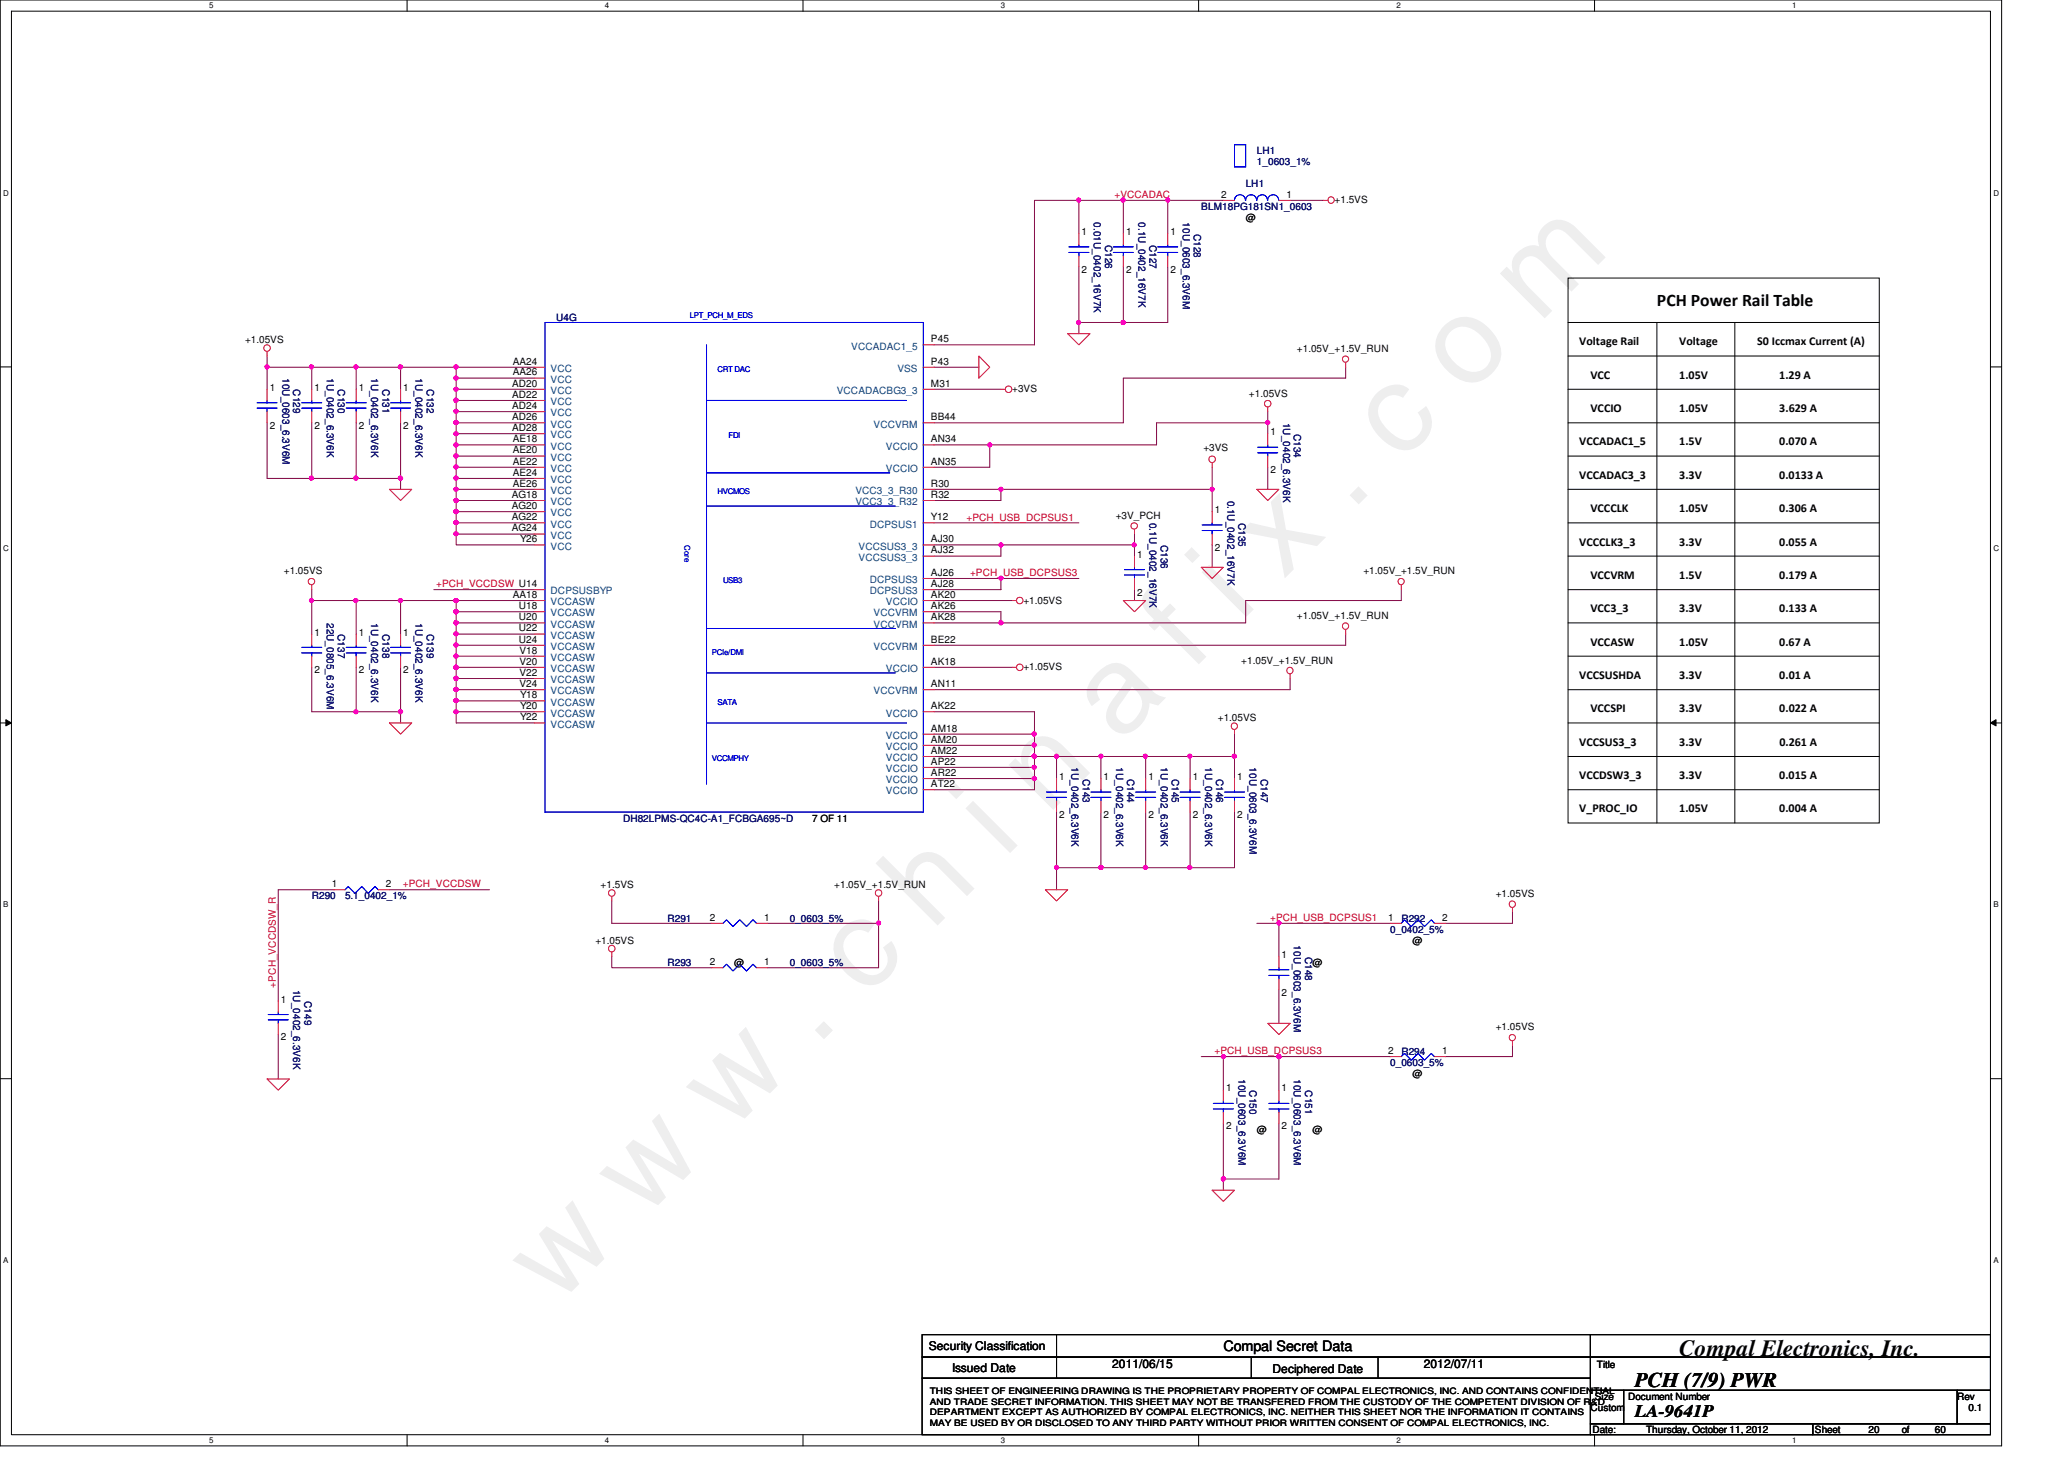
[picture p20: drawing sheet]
<svg xmlns="http://www.w3.org/2000/svg" width="297mm" height="210mm" viewBox="0 0 297 210" stroke-linecap="round" stroke-linejoin="round" font-family="sans-serif">
<defs><g id="words">
<text font-size="17.6" fill="#f0f" x="80.1" y="188" transform="rotate(-45 80.1 188)">w w w . c h i n a f i x . c o m</text>
<text font-size="3.3" x="241.7" y="195.1">Compal Electronics, Inc.</text>
<text font-size="3" x="235.3" y="199.6">PCH (7/9) PWR</text>
<g font-size="2.5">
<text x="238.5" y="44">PCH Power Rail Table</text>
<text x="235.3" y="203.9">LA-9641P</text>
</g>
<text font-size="2.1" x="176.1" y="194.4">Compal Secret Data</text>
<g font-size="1.7">
<text x="227.3" y="49.7">Voltage Rail</text>
<text x="241.7" y="49.7">Voltage</text>
<text x="252.9" y="49.7">S0 Iccmax Current (A)</text>
<text x="228.9" y="54.5">VCC</text>
<text x="228.9" y="59.3">VCCIO</text>
<text x="241.7" y="59.3">1.05V</text>
<text x="241.7" y="54.5">1.05V</text>
<text x="256.1" y="54.5">1.29 A</text>
<text x="256.1" y="59.3">3.629 A</text>
<text x="227.3" y="64.1">VCCADAC1_5</text>
<text x="241.7" y="64.1">1.5V</text>
<text x="256.1" y="64.1">0.070 A</text>
<text x="227.3" y="68.9">VCCADAC3_3</text>
<text x="241.7" y="68.9">3.3V</text>
<text x="256.1" y="68.9">0.0133 A</text>
<text x="228.9" y="73.7">VCCCLK</text>
<text x="241.7" y="73.7">1.05V</text>
<text x="256.1" y="73.7">0.306 A</text>
<text x="227.3" y="78.5">VCCCLK3_3</text>
<text x="228.9" y="83.3">VCCVRM</text>
<text x="241.7" y="78.5">3.3V</text>
<text x="241.7" y="83.3">1.5V</text>
<text x="256.1" y="83.3">0.179 A</text>
<text x="256.1" y="78.5">0.055 A</text>
<text x="228.9" y="88.1">VCC3_3</text>
<text x="241.7" y="88.1">3.3V</text>
<text x="256.1" y="88.1">0.133 A</text>
<text x="228.9" y="92.9">VCCASW</text>
<text x="241.7" y="92.9">1.05V</text>
<text x="256.1" y="92.9">0.67 A</text>
<text x="227.3" y="97.7">VCCSUSHDA</text>
<text x="241.7" y="97.7">3.3V</text>
<text x="256.1" y="97.7">0.01 A</text>
<text x="227.3" y="107.3">VCCSUS3_3</text>
<text x="228.9" y="102.5">VCCSPI</text>
<text x="241.7" y="102.5">3.3V</text>
<text x="241.7" y="107.3">3.3V</text>
<text x="256.1" y="102.5">0.022 A</text>
<text x="256.1" y="107.3">0.261 A</text>
<text x="227.3" y="112.1">VCCDSW3_3</text>
<text x="241.7" y="112.1">3.3V</text>
<text x="256.1" y="112.1">0.015 A</text>
<text x="227.3" y="116.9">V_PROC_IO</text>
<text x="241.7" y="116.9">1.05V</text>
<text x="256.1" y="116.9">0.004 A</text>
<text x="133.7" y="194.3">Security Classification</text>
<text x="137" y="197.3">Issued Date</text>
<text x="160.1" y="196.8">2011/06/15</text>
<text x="183.1" y="197.5">Deciphered Date</text>
<text x="204.9" y="196.8">2012/07/11</text>
</g>
<g font-size="1.4" fill="#000080">
<text x="180.9" y="22.2">LH1</text>
<text x="180.9" y="23.7">1_0603_1%</text>
<text x="179.3" y="27">LH1</text>
<text x="157.4" y="32" transform="rotate(90 157.4 32)">0.01U_0402_16V7K</text>
<text x="159" y="35.2" transform="rotate(90 159 35.2)">C126</text>
<text x="163.8" y="32" transform="rotate(90 163.8 32)">0.1U_0402_16V7K</text>
<text x="165.4" y="35.2" transform="rotate(90 165.4 35.2)">C127</text>
<text x="170.2" y="32" transform="rotate(90 170.2 32)">10U_0603_6.3V6M</text>
<text x="171.8" y="33.6" transform="rotate(90 171.8 33.6)">C128</text>
<text x="172.9" y="30.2">BLM18PG181SN1_0603</text>
<text x="80" y="46.2">U4G</text>
<text x="40.6" y="54.4" transform="rotate(90 40.6 54.4)">10U_0603_6.3V6M</text>
<text x="42.2" y="56" transform="rotate(90 42.2 56)">C129</text>
<text x="47" y="54.4" transform="rotate(90 47 54.4)">1U_0402_6.3V6K</text>
<text x="48.6" y="56" transform="rotate(90 48.6 56)">C130</text>
<text x="53.4" y="54.4" transform="rotate(90 53.4 54.4)">1U_0402_6.3V6K</text>
<text x="55" y="56" transform="rotate(90 55 56)">C131</text>
<text x="59.8" y="54.4" transform="rotate(90 59.8 54.4)">1U_0402_6.3V6K</text>
<text x="61.4" y="56" transform="rotate(90 61.4 56)">C132</text>
<text x="184.7" y="60.8" transform="rotate(90 184.7 60.8)">1U_0402_6.3V6K</text>
<text x="186.2" y="62.4" transform="rotate(90 186.2 62.4)">C134</text>
<text x="165.4" y="75.2" transform="rotate(90 165.4 75.2)">0.1U_0402_16V7K</text>
<text x="176.7" y="72" transform="rotate(90 176.7 72)">0.1U_0402_16V7K</text>
<text x="178.2" y="75.2" transform="rotate(90 178.2 75.2)">C135</text>
<text x="167" y="78.4" transform="rotate(90 167 78.4)">C136</text>
<text x="47" y="89.6" transform="rotate(90 47 89.6)">22U_0805_6.3V6M</text>
<text x="53.4" y="89.6" transform="rotate(90 53.4 89.6)">1U_0402_6.3V6K</text>
<text x="59.8" y="89.6" transform="rotate(90 59.8 89.6)">1U_0402_6.3V6K</text>
<text x="48.6" y="91.2" transform="rotate(90 48.6 91.2)">C137</text>
<text x="55" y="91.2" transform="rotate(90 55 91.2)">C138</text>
<text x="61.4" y="91.2" transform="rotate(90 61.4 91.2)">C139</text>
<text x="154.2" y="110.4" transform="rotate(90 154.2 110.4)">1U_0402_6.3V6K</text>
<text x="155.8" y="112" transform="rotate(90 155.8 112)">C143</text>
<text x="160.7" y="110.4" transform="rotate(90 160.7 110.4)">1U_0402_6.3V6K</text>
<text x="162.2" y="112" transform="rotate(90 162.2 112)">C144</text>
<text x="167" y="110.4" transform="rotate(90 167 110.4)">1U_0402_6.3V6K</text>
<text x="168.7" y="112" transform="rotate(90 168.7 112)">C145</text>
<text x="173.4" y="110.4" transform="rotate(90 173.4 110.4)">1U_0402_6.3V6K</text>
<text x="175" y="112" transform="rotate(90 175 112)">C146</text>
<text x="179.8" y="110.4" transform="rotate(90 179.8 110.4)">10U_0603_6.3V6M</text>
<text x="181.4" y="112" transform="rotate(90 181.4 112)">C147</text>
<text x="89.7" y="118.2">DH82LPMS-QC4C-A1_FCBGA695~D</text>
<text x="44.9" y="129.4">R290</text>
<text x="49.7" y="129.4">5.1_0402_1%</text>
<text x="96.1" y="132.6">R291</text>
<text x="113.7" y="132.6">0_0603_5%</text>
<text x="186.2" y="136" transform="rotate(90 186.2 136)">10U_0603_6.3V6M</text>
<text x="187.8" y="137.6" transform="rotate(90 187.8 137.6)">C148</text>
<text x="200.1" y="134.2">0_0402_5%</text>
<text x="201.7" y="132.6">R292</text>
<text x="42.2" y="142.4" transform="rotate(90 42.2 142.4)">1U_0402_6.3V6K</text>
<text x="96.1" y="139">R293</text>
<text x="113.7" y="139">0_0603_5%</text>
<text x="43.8" y="144" transform="rotate(90 43.8 144)">C149</text>
<text x="178.2" y="155.2" transform="rotate(90 178.2 155.2)">10U_0603_6.3V6M</text>
<text x="186.2" y="155.2" transform="rotate(90 186.2 155.2)">10U_0603_6.3V6M</text>
<text x="200.1" y="153.4">0_0603_5%</text>
<text x="201.7" y="151.8">R294</text>
<text x="179.8" y="156.8" transform="rotate(90 179.8 156.8)">C150</text>
<text x="187.8" y="156.8" transform="rotate(90 187.8 156.8)">C151</text>
</g>
<g font-size="1.4" fill="#f00">
<text x="160.4" y="28.5">+VCCADAC</text>
<text x="139.1" y="74.9">+PCH_USB_DCPSUS1</text>
<text x="139.6" y="82.9">+PCH_USB_DCPSUS3</text>
<text x="62.8" y="84.5">+PCH_VCCDSW U14</text>
<text x="58" y="127.7">+PCH_VCCDSW</text>
<text x="182.8" y="132.5">+PCH_USB_DCPSUS1</text>
<text x="39.7" y="142.1" transform="rotate(-90 39.7 142.1)">+PCH_VCCDSW_R</text>
<text x="174.8" y="151.7">+PCH_USB_DCPSUS3</text>
</g>
<g font-size="1.4">
<text x="175.8" y="28.4">2</text>
<text x="185.2" y="28.4">1</text>
<text x="192.1" y="29.2">+1.5VS</text>
<text x="155.7" y="33.8">1</text>
<text x="162" y="33.8">1</text>
<text x="168.4" y="33.8">1</text>
<text x="179.3" y="31.7">@</text>
<text x="155.7" y="39.3">2</text>
<text x="162" y="39.3">2</text>
<text x="168.4" y="39.3">2</text>
<text x="35.3" y="49.4">+1.05VS</text>
<text x="73.8" y="52.5">AA24</text>
<text x="134" y="49.2">P45</text>
<text x="134" y="52.5">P43</text>
<text x="186.6" y="50.6">+1.05V_+1.5V_RUN</text>
<text x="38.8" y="56.2">1</text>
<text x="45.3" y="56.2">1</text>
<text x="51.6" y="56.2">1</text>
<text x="58" y="56.2">1</text>
<text x="73.7" y="55.6">AD20</text>
<text x="73.7" y="58.8">AD24</text>
<text x="73.7" y="57.2">AD22</text>
<text x="73.8" y="54">AA26</text>
<text x="134" y="55.6">M31</text>
<text x="145.7" y="56.4">+3VS</text>
<text x="179.7" y="57.1">+1.05VS</text>
<text x="38.8" y="61.7">2</text>
<text x="45.3" y="61.7">2</text>
<text x="51.6" y="61.7">2</text>
<text x="58" y="61.7">2</text>
<text x="73.7" y="60.5">AD26</text>
<text x="73.7" y="62">AD28</text>
<text x="73.8" y="63.6">AE18</text>
<text x="73.8" y="65.2">AE20</text>
<text x="134" y="60.5">BB44</text>
<text x="134" y="63.6">AN34</text>
<text x="173.2" y="64.9">+3VS</text>
<text x="182.8" y="62.6">1</text>
<text x="73.7" y="71.6">AG18</text>
<text x="73.8" y="66.8">AE22</text>
<text x="73.8" y="70">AE26</text>
<text x="73.8" y="68.5">AE24</text>
<text x="134" y="70">R30</text>
<text x="134" y="71.6">R32</text>
<text x="134" y="66.8">AN35</text>
<text x="182.8" y="68.1">2</text>
<text x="73.7" y="76.5">AG24</text>
<text x="73.7" y="74.8">AG22</text>
<text x="73.7" y="73.2">AG20</text>
<text x="134" y="74.8">Y12</text>
<text x="160.6" y="74.6">+3V_PCH</text>
<text x="174.8" y="73.8">1</text>
<text x="40.8" y="82.6">+1.05VS</text>
<text x="74.8" y="78">Y26</text>
<text x="134" y="78">AJ30</text>
<text x="134" y="79.6">AJ32</text>
<text x="134" y="82.8">AJ26</text>
<text x="163.7" y="80.2">1</text>
<text x="174.8" y="79.3">2</text>
<text x="196.2" y="82.6">+1.05V_+1.5V_RUN</text>
<text x="73.8" y="86">AA18</text>
<text x="74.7" y="89.2">U20</text>
<text x="74.7" y="87.6">U18</text>
<text x="134" y="87.6">AK26</text>
<text x="134" y="89.2">AK28</text>
<text x="134" y="86">AK20</text>
<text x="134" y="84.5">AJ28</text>
<text x="147.3" y="86.8">+1.05VS</text>
<text x="163.7" y="85.7">2</text>
<text x="186.6" y="89.1">+1.05V_+1.5V_RUN</text>
<text x="45.3" y="91.4">1</text>
<text x="51.6" y="91.4">1</text>
<text x="58" y="91.4">1</text>
<text x="74.7" y="90.8">U22</text>
<text x="74.7" y="92.5">U24</text>
<text x="74.8" y="94">V18</text>
<text x="74.8" y="95.6">V20</text>
<text x="134" y="92.5">BE22</text>
<text x="134" y="95.6">AK18</text>
<text x="178.6" y="95.5">+1.05V_+1.5V_RUN</text>
<text x="45.3" y="96.9">2</text>
<text x="51.6" y="96.9">2</text>
<text x="58" y="96.9">2</text>
<text x="74.8" y="97.2">V22</text>
<text x="74.8" y="98.8">V24</text>
<text x="74.8" y="100.5">Y18</text>
<text x="134" y="98.8">AN11</text>
<text x="147.3" y="96.4">+1.05VS</text>
<text x="74.8" y="102">Y20</text>
<text x="74.8" y="103.6">Y22</text>
<text x="134" y="102">AK22</text>
<text x="134" y="106.8">AM20</text>
<text x="134" y="105.2">AM18</text>
<text x="175.3" y="103.8">+1.05VS</text>
<text x="134" y="108.5">AM22</text>
<text x="134" y="110">AP22</text>
<text x="134" y="111.6">AR22</text>
<text x="134" y="113.2">AT22</text>
<text x="152.4" y="112.2">1</text>
<text x="158.8" y="112.2">1</text>
<text x="165.3" y="112.2">1</text>
<text x="171.7" y="112.2">1</text>
<text x="178.1" y="112.2">1</text>
<text x="116.9" y="118.2">7 OF 11</text>
<text x="152.4" y="117.7">2</text>
<text x="158.8" y="117.7">2</text>
<text x="165.3" y="117.7">2</text>
<text x="171.7" y="117.7">2</text>
<text x="178.1" y="117.7">2</text>
<text x="47.7" y="127.6">1</text>
<text x="55.5" y="127.6">2</text>
<text x="86.4" y="127.8">+1.5VS</text>
<text x="120.1" y="127.8">+1.05V_+1.5V_RUN</text>
<text x="215.3" y="129.1">+1.05VS</text>
<text x="85.7" y="135.8">+1.05VS</text>
<text x="102.1" y="132.5">2</text>
<text x="110" y="132.5">1</text>
<text x="184.4" y="137.8">1</text>
<text x="199.8" y="132.5">1</text>
<text x="203.3" y="135.8">@</text>
<text x="207.6" y="132.5">2</text>
<text x="102.1" y="138.9">2</text>
<text x="105.7" y="139">@</text>
<text x="110" y="138.9">1</text>
<text x="184.4" y="143.3">2</text>
<text x="188.9" y="139">@</text>
<text x="40.4" y="144.2">1</text>
<text x="40.4" y="149.7">2</text>
<text x="215.3" y="148.3">+1.05VS</text>
<text x="199.8" y="151.6">2</text>
<text x="203.3" y="155">@</text>
<text x="207.6" y="151.6">1</text>
<text x="176.4" y="157">1</text>
<text x="184.4" y="157">1</text>
<text x="176.4" y="162.5">2</text>
<text x="180.9" y="163">@</text>
<text x="184.4" y="162.5">2</text>
<text x="188.9" y="163">@</text>
<text x="229.8" y="196.8">Title</text>
<text x="228.9" y="203">Custom</text>
<text x="229.5" y="201.4">Size</text>
<text x="234.3" y="201.4">Document Number</text>
<text x="281.7" y="201.4">Rev</text>
<text x="283.3" y="203">0.1</text>
<text x="229.2" y="206.2">Date:</text>
<text x="236.9" y="206.2">Thursday, October 11, 2012</text>
<text x="261.2" y="206.2">Sheet</text>
<text x="268.9" y="206.2">20</text>
<text x="273.7" y="206.2">of</text>
<text x="278.5" y="206.2">60</text>
</g>
<g font-size="1.4" fill="#004080">
<text x="79.2" y="53.5">VCC</text>
<text x="122.5" y="50.3">VCCADAC1_5</text>
<text x="129.2" y="53.5">VSS</text>
<text x="79.2" y="55.1">VCC</text>
<text x="79.2" y="56.7">VCC</text>
<text x="79.2" y="59.9">VCC</text>
<text x="79.2" y="58.3">VCC</text>
<text x="120.4" y="56.7">VCCADACBG3_3</text>
<text x="79.2" y="64.7">VCC</text>
<text x="79.2" y="61.5">VCC</text>
<text x="79.2" y="63.1">VCC</text>
<text x="125.7" y="61.5">VCCVRM</text>
<text x="127.5" y="64.7">VCCIO</text>
<text x="79.2" y="67.9">VCC</text>
<text x="79.2" y="71.1">VCC</text>
<text x="79.2" y="69.5">VCC</text>
<text x="79.2" y="66.3">VCC</text>
<text x="123.1" y="71.1">VCC3_3_R30</text>
<text x="127.5" y="67.9">VCCIO</text>
<text x="79.2" y="77.5">VCC</text>
<text x="79.2" y="75.9">VCC</text>
<text x="79.2" y="74.3">VCC</text>
<text x="79.2" y="72.7">VCC</text>
<text x="123.1" y="72.7">VCC3_3_R32</text>
<text x="125.2" y="75.9">DCPSUS1</text>
<text x="79.2" y="79.1">VCC</text>
<text x="123.6" y="79.1">VCCSUS3_3</text>
<text x="123.6" y="80.7">VCCSUS3_3</text>
<text x="125.2" y="83.9">DCPSUS3</text>
<text x="79.2" y="88.7">VCCASW</text>
<text x="79.2" y="87.1">VCCASW</text>
<text x="79.2" y="85.5">DCPSUSBYP</text>
<text x="125.2" y="85.5">DCPSUS3</text>
<text x="125.7" y="88.7">VCCVRM</text>
<text x="127.5" y="87.1">VCCIO</text>
<text x="79.2" y="90.3">VCCASW</text>
<text x="79.2" y="91.9">VCCASW</text>
<text x="79.2" y="93.5">VCCASW</text>
<text x="79.2" y="95.1">VCCASW</text>
<text x="125.7" y="90.3">VCCVRM</text>
<text x="125.7" y="93.5">VCCVRM</text>
<text x="79.2" y="98.3">VCCASW</text>
<text x="79.2" y="99.9">VCCASW</text>
<text x="79.2" y="101.5">VCCASW</text>
<text x="79.2" y="96.7">VCCASW</text>
<text x="125.7" y="99.9">VCCVRM</text>
<text x="127.5" y="96.7">VCCIO</text>
<text x="79.2" y="103.1">VCCASW</text>
<text x="79.2" y="104.7">VCCASW</text>
<text x="127.5" y="103.1">VCCIO</text>
<text x="127.5" y="107.9">VCCIO</text>
<text x="127.5" y="106.3">VCCIO</text>
<text x="127.5" y="109.5">VCCIO</text>
<text x="127.5" y="111.1">VCCIO</text>
<text x="127.5" y="112.7">VCCIO</text>
<text x="127.5" y="114.3">VCCIO</text>
</g>
<g font-size="1.3">
<text x="133.8" y="200.6">THIS SHEET OF ENGINEERING DRAWING IS THE PROPRIETARY PROPERTY OF COMPAL ELECTRONICS, INC. AND CONTAINS CONFIDENTIAL</text>
<text x="133.8" y="202.1">AND TRADE SECRET INFORMATION. THIS SHEET MAY NOT BE TRANSFERED FROM THE CUSTODY OF THE COMPETENT DIVISION OF R&amp;D</text>
<text x="133.8" y="203.6">DEPARTMENT EXCEPT AS AUTHORIZED BY COMPAL ELECTRONICS, INC. NEITHER THIS SHEET NOR THE INFORMATION IT CONTAINS</text>
<text x="133.8" y="205.1">MAY BE USED BY OR DISCLOSED TO ANY THIRD PARTY WITHOUT PRIOR WRITTEN CONSENT OF COMPAL ELECTRONICS, INC.</text>
</g>
<g font-size="1.1">
<text x="30.1" y="1.1">5</text>
<text x="87" y="1.1">4</text>
<text x="144" y="1.1">3</text>
<text x="201" y="1.1">2</text>
<text x="257.9" y="1.1">1</text>
<text x=".5" y="28.2">D</text>
<text x="286.9" y="28.2">D</text>
<text x=".5" y="79.3">C</text>
<text x="286.9" y="79.3">C</text>
<text x=".5" y="130.6">B</text>
<text x="286.9" y="130.6">B</text>
<text x=".5" y="181.7">A</text>
<text x="286.9" y="181.7">A</text>
<text x="30.1" y="207.6">5</text>
<text x="87" y="207.6">4</text>
<text x="144" y="207.6">3</text>
<text x="201" y="207.6">2</text>
<text x="257.9" y="207.6">1</text>
</g>
<g font-size="1.1" fill="#00f">
<text x="99.3" y="45.8">LPT_PCH_M_EDS</text>
<text x="103.2" y="53.5">CRT DAC</text>
<text x="104.9" y="63.1">FDI</text>
<text x="103.2" y="71.1">HVCMOS</text>
<text x="98.5" y="78.4" transform="rotate(90 98.5 78.4)">Core</text>
<text x="104.1" y="83.9">USB3</text>
<text x="102.4" y="94.3">PCIe/DMI</text>
<text x="103.2" y="101.5">SATA</text>
<text x="102.4" y="109.5">VCCMPHY</text>
</g>
</g></defs>
<path d="M0 0h288.1v208h-288.1zM1.6 1.6h284.9v204.8h-284.9z" fill="none" stroke="#000" stroke-width=".14"/>
<g fill="#fff">
<path d="M30.1 .2h.6v1.2h-.6z"/>
<path d="M30.1 206.6h.6v1.2h-.6z"/>
</g>
<path d="M58.6 0v1.6M58.6 206.4v1.6" fill="none" stroke="#000" stroke-width=".14"/>
<g fill="#fff">
<path d="M87 .2h.6v1.2h-.6z"/>
<path d="M87 206.6h.6v1.2h-.6z"/>
</g>
<path d="M115.6 0v1.6M115.6 206.4v1.6" fill="none" stroke="#000" stroke-width=".14"/>
<g fill="#fff">
<path d="M144 .2h.6v1.2h-.6z"/>
<path d="M144 206.6h.6v1.2h-.6z"/>
</g>
<path d="M172.5 0v1.6M172.5 206.4v1.6" fill="none" stroke="#000" stroke-width=".14"/>
<g fill="#fff">
<path d="M200.9 .2h.6v1.2h-.6z"/>
<path d="M200.9 206.6h.6v1.2h-.6z"/>
</g>
<path d="M229.5 0v1.6M229.5 206.4v1.6" fill="none" stroke="#000" stroke-width=".14"/>
<g fill="#fff">
<path d="M257.9 .2h.6v1.2h-.6z"/>
<path d="M257.9 206.6h.6v1.2h-.6z"/>
<path d="M.5 27.2h.7v1.2h-.7z"/>
<path d="M286.9 27.2h.7v1.2h-.7z"/>
<path d="M.5 78.4h.7v1.1h-.7z"/>
<path d="M286.9 78.4h.7v1.1h-.7z"/>
</g>
<path d="M0 52.8h1.6M286.5 52.8h1.6" fill="none" stroke="#000" stroke-width=".14"/>
<g fill="#fff">
<path d="M.5 129.6h.7v1.2h-.7z"/>
<path d="M286.9 129.6h.7v1.2h-.7z"/>
</g>
<path d="M0 104h1.6M.8 103.5l.8 .5-.8 .4zM286.5 104l.8-.5v.9zM286.5 104h1.6" fill="none" stroke="#000" stroke-width=".14"/>
<path d="M.8 103.5l.8 .5-.8 .4zM286.5 104l.8-.5v.9z" fill="#000"/>
<g fill="#fff">
<path d="M.5 180.8h.7v1.1h-.7z"/>
<path d="M286.9 180.8h.7v1.1h-.7z"/>
</g>
<g fill="none" stroke="#000" stroke-width=".14">
<path d="M225.7 46.4h44.8M225.7 56h44.8M225.7 51.2h44.8M225.7 40h44.8v78.4h-44.8zM238.5 46.4v72M249.7 46.4v72M225.7 65.6h44.8M225.7 70.4h44.8M225.7 75.2h44.8M225.7 60.8h44.8M225.7 80h44.8M225.7 84.8h44.8"/>
<path d="M225.7 89.6h44.8M225.7 94.4h44.8M225.7 99.2h44.8M225.7 113.6h44.8M225.7 104h44.8M225.7 108.8h44.8M0 155.2h1.6M286.5 155.2h1.6"/>
</g>
<path d="M65.7 102.4h11.2" fill="none" stroke="#800040" stroke-width=".14"/>
<circle cx="65.6" cy="102.4" r=".31" fill="#f0f"/>
<circle cx="65.6" cy="102.4" r=".31" fill="none" stroke="#f0f" stroke-width=".14"/>
<path d="M65.7 86.4h11.2M40 128v16M40 148.8v6.4" fill="none" stroke="#800040" stroke-width=".14"/>
<circle cx="65.6" cy="86.4" r=".31" fill="#f0f"/>
<circle cx="65.6" cy="86.4" r=".31" fill="none" stroke="#f0f" stroke-width=".14"/>
<path d="M38.4 51.2v1.6M51.3 52.8v3.2M51.3 60.8v8M57.7 60.8v9.6" fill="none" stroke="#800040" stroke-width=".14"/>
<circle cx="51.2" cy="68.8" r=".3" fill="#f0f"/>
<circle cx="51.2" cy="68.8" r=".3" fill="none" stroke="#f0f" stroke-width=".14"/>
<path d="M44.9 52.8h6.4" fill="none" stroke="#800040" stroke-width=".14"/>
<circle cx="44.8" cy="52.8" r=".3" fill="#f0f"/>
<circle cx="44.8" cy="52.8" r=".3" fill="none" stroke="#f0f" stroke-width=".14"/>
<path d="M38.4 52.8h6.5" fill="none" stroke="#800040" stroke-width=".14"/>
<circle cx="38.4" cy="52.8" r=".3" fill="#f0f"/>
<circle cx="38.4" cy="52.8" r=".3" fill="none" stroke="#f0f" stroke-width=".14"/>
<path d="M38.4 52.8v3.2M57.7 52.8h8" fill="none" stroke="#800040" stroke-width=".14"/>
<circle cx="57.6" cy="52.8" r=".31" fill="#f0f"/>
<circle cx="57.6" cy="52.8" r=".31" fill="none" stroke="#f0f" stroke-width=".14"/>
<path d="M51.3 52.8h6.4v3.2" fill="none" stroke="#800040" stroke-width=".14"/>
<circle cx="51.2" cy="52.8" r=".3" fill="#f0f"/>
<circle cx="51.2" cy="52.8" r=".3" fill="none" stroke="#f0f" stroke-width=".14"/>
<path d="M44.9 68.8h6.4" fill="none" stroke="#800040" stroke-width=".14"/>
<circle cx="44.8" cy="68.8" r=".3" fill="#f0f"/>
<circle cx="44.8" cy="68.8" r=".3" fill="none" stroke="#f0f" stroke-width=".14"/>
<path d="M51.3 68.8h6.4" fill="none" stroke="#800040" stroke-width=".14"/>
<circle cx="57.6" cy="68.8" r=".31" fill="#f0f"/>
<circle cx="57.6" cy="68.8" r=".31" fill="none" stroke="#f0f" stroke-width=".14"/>
<circle cx="51.2" cy="68.8" r=".3" fill="#f0f"/>
<circle cx="51.2" cy="68.8" r=".3" fill="none" stroke="#f0f" stroke-width=".14"/>
<path d="M44.9 52.8v3.2M38.4 60.8v8h6.5v-8M65.7 88h11.2M65.7 92.8v1.6" fill="none" stroke="#800040" stroke-width=".14"/>
<circle cx="65.6" cy="92.8" r=".31" fill="#f0f"/>
<circle cx="65.6" cy="92.8" r=".31" fill="none" stroke="#f0f" stroke-width=".14"/>
<path d="M65.7 96v1.6" fill="none" stroke="#800040" stroke-width=".14"/>
<circle cx="65.6" cy="96" r=".31" fill="#f0f"/>
<circle cx="65.6" cy="96" r=".31" fill="none" stroke="#f0f" stroke-width=".14"/>
<path d="M65.7 100.8v1.6" fill="none" stroke="#800040" stroke-width=".14"/>
<circle cx="65.6" cy="100.8" r=".31" fill="#f0f"/>
<circle cx="65.6" cy="100.8" r=".31" fill="none" stroke="#f0f" stroke-width=".14"/>
<path d="M65.7 52.8h11.2M65.7 75.2h11.2M134.4 99.2h51.3M134.4 92.8h59.3M56 128h14.4" fill="none" stroke="#800040" stroke-width=".14"/>
<circle cx="65.6" cy="52.8" r=".31" fill="#f0f"/>
<circle cx="65.6" cy="52.8" r=".31" fill="none" stroke="#f0f" stroke-width=".14"/>
<path d="M76.9 73.6h-11.2v1.6" fill="none" stroke="#800040" stroke-width=".14"/>
<circle cx="65.6" cy="75.2" r=".31" fill="#f0f"/>
<circle cx="65.6" cy="75.2" r=".31" fill="none" stroke="#f0f" stroke-width=".14"/>
<circle cx="65.6" cy="73.6" r=".32" fill="#f0f"/>
<circle cx="65.6" cy="73.6" r=".32" fill="none" stroke="#f0f" stroke-width=".14"/>
<path d="M76.9 70.4h-11.2v1.6h11.2" fill="none" stroke="#800040" stroke-width=".14"/>
<circle cx="65.6" cy="70.4" r=".31" fill="#f0f"/>
<circle cx="65.6" cy="70.4" r=".31" fill="none" stroke="#f0f" stroke-width=".14"/>
<path d="M76.9 68.8h-11.2v1.6" fill="none" stroke="#800040" stroke-width=".14"/>
<circle cx="65.6" cy="68.8" r=".31" fill="#f0f"/>
<circle cx="65.6" cy="68.8" r=".31" fill="none" stroke="#f0f" stroke-width=".14"/>
<path d="M76.9 67.2h-11.2v1.6" fill="none" stroke="#800040" stroke-width=".14"/>
<circle cx="65.6" cy="67.2" r=".31" fill="#f0f"/>
<circle cx="65.6" cy="67.2" r=".31" fill="none" stroke="#f0f" stroke-width=".14"/>
<path d="M76.9 65.6h-11.2v1.6" fill="none" stroke="#800040" stroke-width=".14"/>
<circle cx="65.6" cy="65.6" r=".32" fill="#f0f"/>
<circle cx="65.6" cy="65.6" r=".32" fill="none" stroke="#f0f" stroke-width=".14"/>
<path d="M76.9 64h-11.2v1.6" fill="none" stroke="#800040" stroke-width=".14"/>
<circle cx="65.6" cy="64" r=".31" fill="#f0f"/>
<circle cx="65.6" cy="64" r=".31" fill="none" stroke="#f0f" stroke-width=".14"/>
<path d="M76.9 62.4h-11.2v1.6" fill="none" stroke="#800040" stroke-width=".14"/>
<circle cx="65.6" cy="62.4" r=".31" fill="#f0f"/>
<circle cx="65.6" cy="62.4" r=".31" fill="none" stroke="#f0f" stroke-width=".14"/>
<path d="M76.9 60.8h-11.2v1.6" fill="none" stroke="#800040" stroke-width=".14"/>
<circle cx="65.6" cy="60.8" r=".31" fill="#f0f"/>
<circle cx="65.6" cy="60.8" r=".31" fill="none" stroke="#f0f" stroke-width=".14"/>
<path d="M76.9 59.2h-11.2v1.6" fill="none" stroke="#800040" stroke-width=".14"/>
<circle cx="65.6" cy="59.2" r=".31" fill="#f0f"/>
<circle cx="65.6" cy="59.2" r=".31" fill="none" stroke="#f0f" stroke-width=".14"/>
<path d="M65.7 57.6h11.2" fill="none" stroke="#800040" stroke-width=".14"/>
<circle cx="65.6" cy="57.6" r=".32" fill="#f0f"/>
<circle cx="65.6" cy="57.6" r=".32" fill="none" stroke="#f0f" stroke-width=".14"/>
<path d="M65.7 57.6v1.6M76.9 54.4h-11.2v1.6h11.2" fill="none" stroke="#800040" stroke-width=".14"/>
<circle cx="65.6" cy="54.4" r=".31" fill="#f0f"/>
<circle cx="65.6" cy="54.4" r=".31" fill="none" stroke="#f0f" stroke-width=".14"/>
<path d="M65.7 75.2v1.6" fill="none" stroke="#800040" stroke-width=".14"/>
<circle cx="65.6" cy="76.8" r=".31" fill="#f0f"/>
<circle cx="65.6" cy="76.8" r=".31" fill="none" stroke="#f0f" stroke-width=".14"/>
<path d="M65.7 52.8v1.6M65.7 72v1.6" fill="none" stroke="#800040" stroke-width=".14"/>
<circle cx="65.6" cy="72" r=".31" fill="#f0f"/>
<circle cx="65.6" cy="72" r=".31" fill="none" stroke="#f0f" stroke-width=".14"/>
<path d="M65.7 56v1.6" fill="none" stroke="#800040" stroke-width=".14"/>
<circle cx="65.6" cy="56" r=".31" fill="#f0f"/>
<circle cx="65.6" cy="56" r=".31" fill="none" stroke="#f0f" stroke-width=".14"/>
<path d="M76.9 76.8h-11.2v1.6h11.2M65.7 86.4v1.6" fill="none" stroke="#800040" stroke-width=".14"/>
<circle cx="65.6" cy="88" r=".31" fill="#f0f"/>
<circle cx="65.6" cy="88" r=".31" fill="none" stroke="#f0f" stroke-width=".14"/>
<path d="M65.7 88v1.6M65.7 104h11.2" fill="none" stroke="#800040" stroke-width=".14"/>
<circle cx="65.6" cy="88" r=".31" fill="#f0f"/>
<circle cx="65.6" cy="88" r=".31" fill="none" stroke="#f0f" stroke-width=".14"/>
<path d="M51.3 91.2v-4.8h6.4v4.8M51.3 96v6.4M57.7 96v6.4M144.1 89.6h35.2" fill="none" stroke="#800040" stroke-width=".14"/>
<circle cx="51.2" cy="86.4" r=".3" fill="#f0f"/>
<circle cx="51.2" cy="86.4" r=".3" fill="none" stroke="#f0f" stroke-width=".14"/>
<path d="M44.9 96v6.4M51.3 102.4h6.4" fill="none" stroke="#800040" stroke-width=".14"/>
<circle cx="57.6" cy="102.4" r=".31" fill="#f0f"/>
<circle cx="57.6" cy="102.4" r=".31" fill="none" stroke="#f0f" stroke-width=".14"/>
<circle cx="51.2" cy="102.4" r=".3" fill="#f0f"/>
<circle cx="51.2" cy="102.4" r=".3" fill="none" stroke="#f0f" stroke-width=".14"/>
<path d="M44.9 84.8v6.4M57.7 86.4h8M57.7 102.4v1.6" fill="none" stroke="#800040" stroke-width=".14"/>
<circle cx="57.6" cy="86.4" r=".31" fill="#f0f"/>
<circle cx="57.6" cy="86.4" r=".31" fill="none" stroke="#f0f" stroke-width=".14"/>
<path d="M76.9 89.6h-11.2v1.6h11.2" fill="none" stroke="#800040" stroke-width=".14"/>
<circle cx="65.6" cy="89.6" r=".32" fill="#f0f"/>
<circle cx="65.6" cy="89.6" r=".32" fill="none" stroke="#f0f" stroke-width=".14"/>
<path d="M65.7 91.2v1.6" fill="none" stroke="#800040" stroke-width=".14"/>
<circle cx="65.6" cy="91.2" r=".31" fill="#f0f"/>
<circle cx="65.6" cy="91.2" r=".31" fill="none" stroke="#f0f" stroke-width=".14"/>
<path d="M44.9 86.4h6.4" fill="none" stroke="#800040" stroke-width=".14"/>
<circle cx="44.8" cy="86.4" r=".3" fill="#f0f"/>
<circle cx="44.8" cy="86.4" r=".3" fill="none" stroke="#f0f" stroke-width=".14"/>
<path d="M144.1 70.4h30.3M65.7 92.8h11.2M76.9 94.4h-11.2v1.6M44.9 102.4h6.4M40 128h8" fill="none" stroke="#800040" stroke-width=".14"/>
<circle cx="65.6" cy="94.4" r=".31" fill="#f0f"/>
<circle cx="65.6" cy="94.4" r=".31" fill="none" stroke="#f0f" stroke-width=".14"/>
<path d="M161.7 54.4h32M62.4 84.8h14.5M65.7 96h11.2" fill="none" stroke="#800040" stroke-width=".14"/>
<circle cx="65.6" cy="96" r=".31" fill="#f0f"/>
<circle cx="65.6" cy="96" r=".31" fill="none" stroke="#f0f" stroke-width=".14"/>
<path d="M76.9 97.6h-11.2v1.6" fill="none" stroke="#800040" stroke-width=".14"/>
<circle cx="65.6" cy="97.6" r=".32" fill="#f0f"/>
<circle cx="65.6" cy="97.6" r=".32" fill="none" stroke="#f0f" stroke-width=".14"/>
<path d="M65.7 99.2h11.2" fill="none" stroke="#800040" stroke-width=".14"/>
<circle cx="65.6" cy="99.2" r=".31" fill="#f0f"/>
<circle cx="65.6" cy="99.2" r=".31" fill="none" stroke="#f0f" stroke-width=".14"/>
<path d="M65.7 99.2v1.6h11.2M65.7 102.4v1.6" fill="none" stroke="#800040" stroke-width=".14"/>
<circle cx="65.6" cy="99.2" r=".31" fill="#f0f"/>
<circle cx="65.6" cy="99.2" r=".31" fill="none" stroke="#f0f" stroke-width=".14"/>
<g fill="none" stroke="#f00" stroke-width=".14">
<path d="M38.4 50.6v.6M38.4 56v1.6M38.4 59.2v1.6M44.9 56v1.6M44.9 59.2v1.6M51.3 56v1.6M51.3 59.2v1.6M57.7 56v1.6M57.7 59.2v1.6M56 70.4h3.3l-1.6 1.6zM44.9 84.2v.6M44.9 91.2v1.6"/>
<path d="M44.9 94.4v1.6M51.3 91.2v1.6M51.3 94.4v1.6M57.7 91.2v1.6M57.7 94.4v1.6M56 104h3.3l-1.6 1.6zM48 128h1.7M54.4 128h1.6M38.4 155.2h3.3l-1.7 1.6zM40 144v1.6M40 147.2v1.6"/>
<circle cx="38.4" cy="50.1" r=".47"/>
<circle cx="44.8" cy="83.7" r=".46"/>
</g>
<g fill="none" stroke="#000" stroke-width=".14">
<path d="M132.7 192h96.2v3.2h-96.2zM132.7 195.2h96.2v3.1h-96.2zM132.7 198.3h96.2v8.1h-96.2zM152.1 192v6.3M180.1 195.2v3.1M198.3 195.2v3.1M228.9 192h57.6v3.2h-57.6zM228.9 195.2h57.6v4.8h-57.6zM228.9 200h4.8v4.8h-4.8zM228.9 204.8h32v1.6h-32zM233.7 200h48v4.8h-48zM260.9 204.8h25.6v1.6h-25.6z"/>
<path d="M281.7 200h4.8v4.8h-4.8z"/>
</g>
<g fill="none" stroke="#00f" stroke-width=".14">
<path d="M177.7 20.8h1.6v3.2h-1.6zM37 58.7h2.9M37 58h2.9M38.4 57.6v.4M38.4 58.7v.5M43.4 58.7h2.9M43.4 58h2.9M44.9 57.6v.4M44.9 58.7v.5M49.8 58.7h2.9M49.8 58h2.9M51.3 57.6v.4"/>
<path d="M51.3 58.7v.5M56.2 58.7h2.9M56.2 58h2.9M57.7 57.6v.4M57.7 58.7v.5M78.4 46.4h54.5v70.4h-54.5zM101.7 49.6v63.2M101.7 57.6h28.8M43.4 93.9h2.9M43.4 93.1h2.9M44.9 92.8v.3M44.9 93.9v.5"/>
<path d="M49.8 93.9h2.9M49.8 93.1h2.9M51.3 92.8v.3M51.3 93.9v.5M56.2 93.9h2.9M56.2 93.1h2.9M57.7 92.8v.3M57.7 93.9v.5M101.7 104h28.8M49.7 128l.4-.5 1 1 1-1 .9 1 1-1 .4 .5M38.6 146.7h2.9M38.6 146h2.9"/>
<path d="M40 145.6v.4M40 146.7v.5"/>
</g>
<circle cx="65.6" cy="102.4" r=".31" fill="#f0f"/>
<circle cx="65.6" cy="102.4" r=".31" fill="none" stroke="#f0f" stroke-width=".14"/>
<circle cx="65.6" cy="86.4" r=".31" fill="#f0f"/>
<circle cx="65.6" cy="86.4" r=".31" fill="none" stroke="#f0f" stroke-width=".14"/>
<circle cx="51.2" cy="68.8" r=".3" fill="#f0f"/>
<circle cx="51.2" cy="68.8" r=".3" fill="none" stroke="#f0f" stroke-width=".14"/>
<circle cx="44.8" cy="52.8" r=".3" fill="#f0f"/>
<circle cx="44.8" cy="52.8" r=".3" fill="none" stroke="#f0f" stroke-width=".14"/>
<circle cx="38.4" cy="52.8" r=".3" fill="#f0f"/>
<circle cx="38.4" cy="52.8" r=".3" fill="none" stroke="#f0f" stroke-width=".14"/>
<circle cx="57.6" cy="52.8" r=".31" fill="#f0f"/>
<circle cx="57.6" cy="52.8" r=".31" fill="none" stroke="#f0f" stroke-width=".14"/>
<circle cx="51.2" cy="52.8" r=".3" fill="#f0f"/>
<circle cx="51.2" cy="52.8" r=".3" fill="none" stroke="#f0f" stroke-width=".14"/>
<circle cx="44.8" cy="68.8" r=".3" fill="#f0f"/>
<circle cx="44.8" cy="68.8" r=".3" fill="none" stroke="#f0f" stroke-width=".14"/>
<circle cx="57.6" cy="68.8" r=".31" fill="#f0f"/>
<circle cx="57.6" cy="68.8" r=".31" fill="none" stroke="#f0f" stroke-width=".14"/>
<circle cx="51.2" cy="68.8" r=".3" fill="#f0f"/>
<circle cx="51.2" cy="68.8" r=".3" fill="none" stroke="#f0f" stroke-width=".14"/>
<circle cx="65.6" cy="92.8" r=".31" fill="#f0f"/>
<circle cx="65.6" cy="92.8" r=".31" fill="none" stroke="#f0f" stroke-width=".14"/>
<circle cx="65.6" cy="96" r=".31" fill="#f0f"/>
<circle cx="65.6" cy="96" r=".31" fill="none" stroke="#f0f" stroke-width=".14"/>
<circle cx="65.6" cy="100.8" r=".31" fill="#f0f"/>
<circle cx="65.6" cy="100.8" r=".31" fill="none" stroke="#f0f" stroke-width=".14"/>
<circle cx="65.6" cy="52.8" r=".31" fill="#f0f"/>
<circle cx="65.6" cy="52.8" r=".31" fill="none" stroke="#f0f" stroke-width=".14"/>
<circle cx="65.6" cy="75.2" r=".31" fill="#f0f"/>
<circle cx="65.6" cy="75.2" r=".31" fill="none" stroke="#f0f" stroke-width=".14"/>
<circle cx="65.6" cy="73.6" r=".32" fill="#f0f"/>
<circle cx="65.6" cy="73.6" r=".32" fill="none" stroke="#f0f" stroke-width=".14"/>
<circle cx="65.6" cy="70.4" r=".31" fill="#f0f"/>
<circle cx="65.6" cy="70.4" r=".31" fill="none" stroke="#f0f" stroke-width=".14"/>
<circle cx="65.6" cy="68.8" r=".31" fill="#f0f"/>
<circle cx="65.6" cy="68.8" r=".31" fill="none" stroke="#f0f" stroke-width=".14"/>
<circle cx="65.6" cy="67.2" r=".31" fill="#f0f"/>
<circle cx="65.6" cy="67.2" r=".31" fill="none" stroke="#f0f" stroke-width=".14"/>
<circle cx="65.6" cy="65.6" r=".32" fill="#f0f"/>
<circle cx="65.6" cy="65.6" r=".32" fill="none" stroke="#f0f" stroke-width=".14"/>
<circle cx="65.6" cy="64" r=".31" fill="#f0f"/>
<circle cx="65.6" cy="64" r=".31" fill="none" stroke="#f0f" stroke-width=".14"/>
<circle cx="65.6" cy="62.4" r=".31" fill="#f0f"/>
<circle cx="65.6" cy="62.4" r=".31" fill="none" stroke="#f0f" stroke-width=".14"/>
<circle cx="65.6" cy="60.8" r=".31" fill="#f0f"/>
<circle cx="65.6" cy="60.8" r=".31" fill="none" stroke="#f0f" stroke-width=".14"/>
<circle cx="65.6" cy="59.2" r=".31" fill="#f0f"/>
<circle cx="65.6" cy="59.2" r=".31" fill="none" stroke="#f0f" stroke-width=".14"/>
<circle cx="65.6" cy="57.6" r=".32" fill="#f0f"/>
<circle cx="65.6" cy="57.6" r=".32" fill="none" stroke="#f0f" stroke-width=".14"/>
<circle cx="65.6" cy="54.4" r=".31" fill="#f0f"/>
<circle cx="65.6" cy="54.4" r=".31" fill="none" stroke="#f0f" stroke-width=".14"/>
<circle cx="65.6" cy="76.8" r=".31" fill="#f0f"/>
<circle cx="65.6" cy="76.8" r=".31" fill="none" stroke="#f0f" stroke-width=".14"/>
<circle cx="65.6" cy="72" r=".31" fill="#f0f"/>
<circle cx="65.6" cy="72" r=".31" fill="none" stroke="#f0f" stroke-width=".14"/>
<circle cx="65.6" cy="56" r=".31" fill="#f0f"/>
<circle cx="65.6" cy="56" r=".31" fill="none" stroke="#f0f" stroke-width=".14"/>
<circle cx="65.6" cy="88" r=".31" fill="#f0f"/>
<circle cx="65.6" cy="88" r=".31" fill="none" stroke="#f0f" stroke-width=".14"/>
<circle cx="65.6" cy="88" r=".31" fill="#f0f"/>
<circle cx="65.6" cy="88" r=".31" fill="none" stroke="#f0f" stroke-width=".14"/>
<circle cx="51.2" cy="86.4" r=".3" fill="#f0f"/>
<circle cx="51.2" cy="86.4" r=".3" fill="none" stroke="#f0f" stroke-width=".14"/>
<circle cx="57.6" cy="102.4" r=".31" fill="#f0f"/>
<circle cx="57.6" cy="102.4" r=".31" fill="none" stroke="#f0f" stroke-width=".14"/>
<circle cx="51.2" cy="102.4" r=".3" fill="#f0f"/>
<circle cx="51.2" cy="102.4" r=".3" fill="none" stroke="#f0f" stroke-width=".14"/>
<circle cx="57.6" cy="86.4" r=".31" fill="#f0f"/>
<circle cx="57.6" cy="86.4" r=".31" fill="none" stroke="#f0f" stroke-width=".14"/>
<circle cx="65.6" cy="89.6" r=".32" fill="#f0f"/>
<circle cx="65.6" cy="89.6" r=".32" fill="none" stroke="#f0f" stroke-width=".14"/>
<circle cx="65.6" cy="91.2" r=".31" fill="#f0f"/>
<circle cx="65.6" cy="91.2" r=".31" fill="none" stroke="#f0f" stroke-width=".14"/>
<circle cx="44.8" cy="86.4" r=".3" fill="#f0f"/>
<circle cx="44.8" cy="86.4" r=".3" fill="none" stroke="#f0f" stroke-width=".14"/>
<circle cx="65.6" cy="94.4" r=".31" fill="#f0f"/>
<circle cx="65.6" cy="94.4" r=".31" fill="none" stroke="#f0f" stroke-width=".14"/>
<circle cx="65.6" cy="96" r=".31" fill="#f0f"/>
<circle cx="65.6" cy="96" r=".31" fill="none" stroke="#f0f" stroke-width=".14"/>
<circle cx="65.6" cy="97.6" r=".32" fill="#f0f"/>
<circle cx="65.6" cy="97.6" r=".32" fill="none" stroke="#f0f" stroke-width=".14"/>
<circle cx="65.6" cy="99.2" r=".31" fill="#f0f"/>
<circle cx="65.6" cy="99.2" r=".31" fill="none" stroke="#f0f" stroke-width=".14"/>
<circle cx="65.6" cy="99.2" r=".31" fill="#f0f"/>
<circle cx="65.6" cy="99.2" r=".31" fill="none" stroke="#f0f" stroke-width=".14"/>
<use href="#words"/>
</svg>
